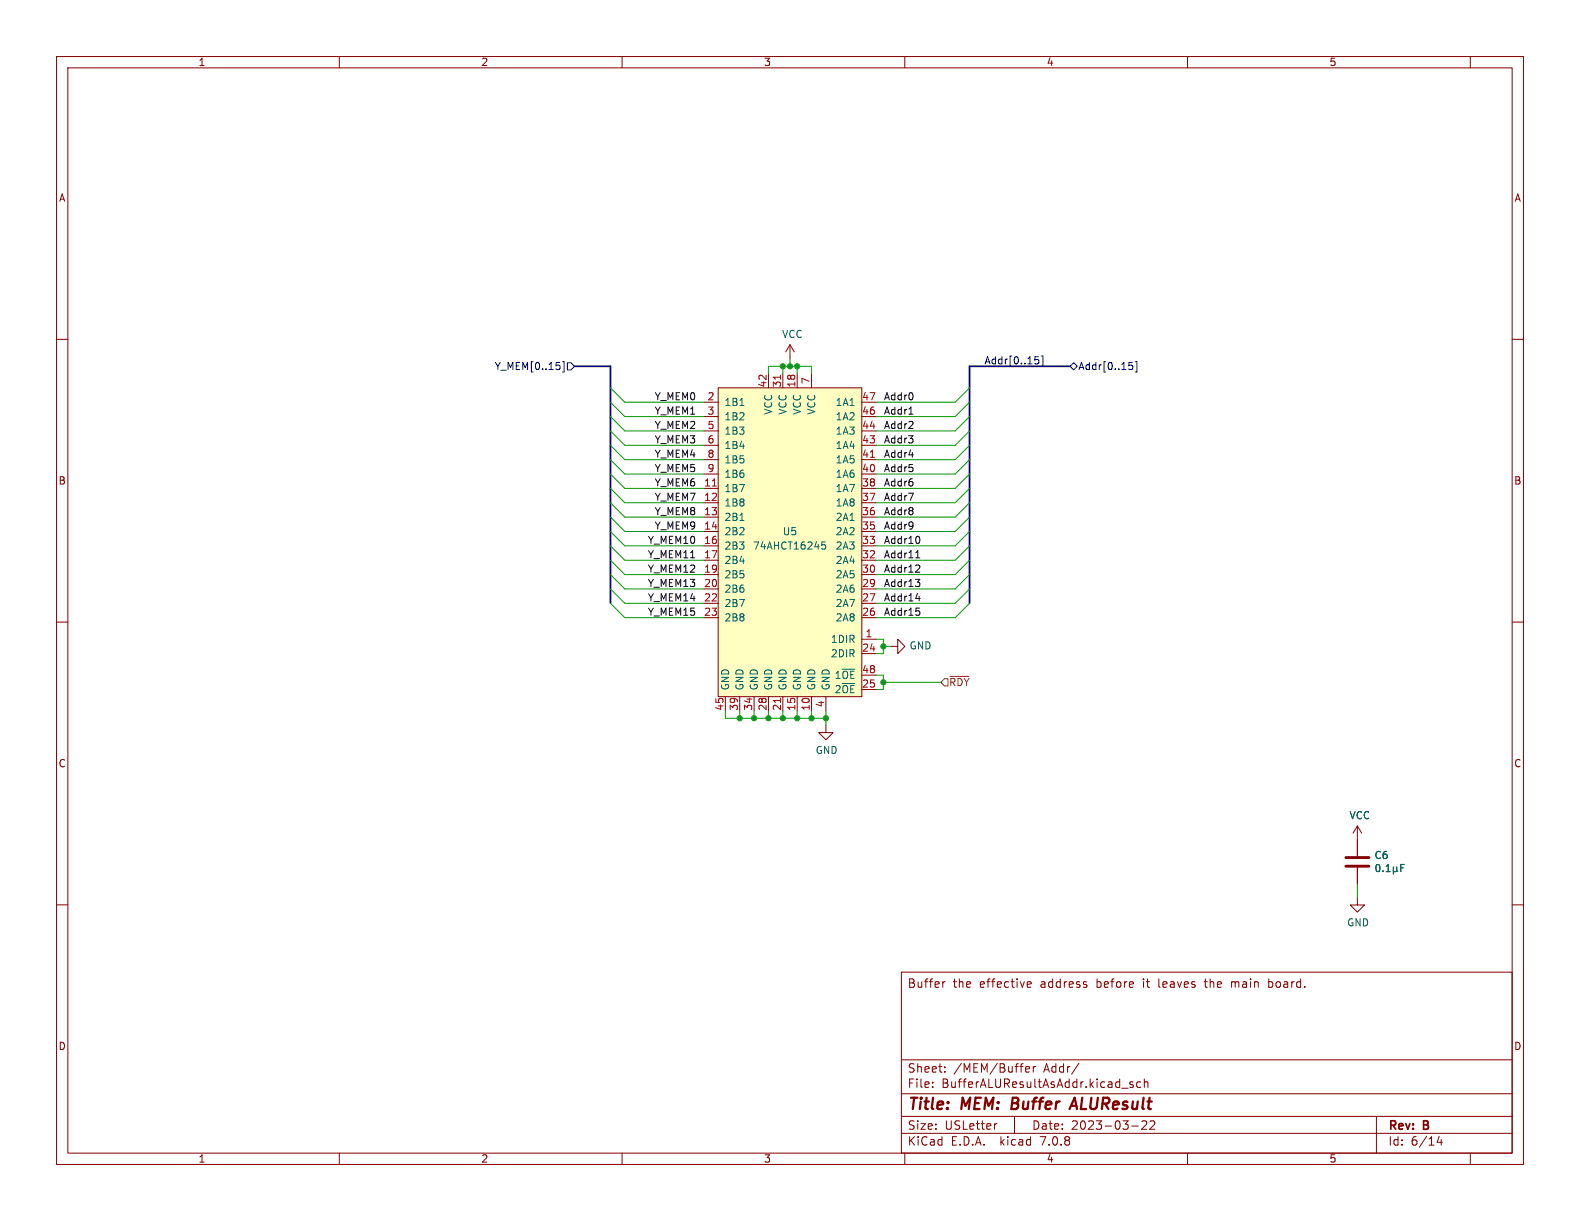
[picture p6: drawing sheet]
<svg xmlns="http://www.w3.org/2000/svg" width="279mm" height="216mm" viewBox="0 0 279 216" stroke-linecap="round" stroke-linejoin="round" font-family="sans-serif">
<defs><g id="words">
<g font-size="2.8" fill="#840000">
<text x="160.4" y="196.8">Title:</text>
<text x="170.1" y="196.8">MEM:</text>
<text x="179.7" y="196.8">Buffer</text>
<text x="191.1" y="196.8">ALUResult</text>
</g>
<g font-size="2.1" fill="#840000">
<text x="160.4" y="174.9">Buffer</text>
<text x="168.5" y="174.9">the</text>
<text x="173.3" y="174.9">effective</text>
<text x="184.2" y="174.9">address</text>
<text x="194.2" y="174.9">before</text>
<text x="202.5" y="174.9">it</text>
<text x="205.4" y="174.9">leaves</text>
<text x="213.8" y="174.9">the</text>
<text x="218.6" y="174.9">main</text>
<text x="225.3" y="174.9">board.</text>
<text x="160.4" y="189.9">Sheet:</text>
<text x="168.6" y="189.9">/MEM/Buffer</text>
<text x="184.6" y="189.9">Addr/</text>
<text x="160.4" y="192.6">File:</text>
<text x="166.5" y="192.6">BufferALUResultAsAddr.kicad_sch</text>
<text x="160.4" y="202.8">KiCad</text>
<text x="160.4" y="200">Size:</text>
<text x="167.1" y="200">USLetter</text>
<text x="168.1" y="202.8">E.D.A.</text>
<text x="177" y="202.8">kicad</text>
<text x="182.4" y="200">Date:</text>
<text x="184.2" y="202.8">7.0.8</text>
<text x="189.4" y="200">2023-03-22</text>
<text x="245.4" y="200.2">Rev:</text>
<text x="245.4" y="202.8">Id:</text>
<text x="249.5" y="202.8">6/14</text>
<text x="251.8" y="200.2">B</text>
</g>
<g font-size="1.8" fill="#840000">
<text x="35" y="11.9">1</text>
<text x="85" y="11.9">2</text>
<text x="135" y="11.9">3</text>
<text x="185" y="11.9">4</text>
<text x="235" y="11.9">5</text>
<text x="10.3" y="35.9">A</text>
<text x="267.7" y="35.9">A</text>
<text x="10.3" y="85.9">B</text>
<text x="267.7" y="85.9">B</text>
<text x="10.3" y="135.9">C</text>
<text x="267.7" y="135.9">C</text>
<text x="10.3" y="185.9">D</text>
<text x="267.7" y="185.9">D</text>
<text x="35" y="205.8">1</text>
<text x="85" y="205.8">2</text>
<text x="135" y="205.8">3</text>
<text x="185" y="205.8">4</text>
<text x="235" y="205.8">5</text>
</g>
<g font-size="1.8" fill="#006464">
<text x="138.2" y="60">VCC</text>
<text x="128" y="72">1B1</text>
<text x="147.7" y="72">1A1</text>
<text x="128" y="74.5">1B2</text>
<text x="128" y="77.1">1B3</text>
<text x="136.8" y="73.4" transform="rotate(-90 136.8 73.4)">VCC</text>
<text x="139.3" y="73.4" transform="rotate(-90 139.3 73.4)">VCC</text>
<text x="141.8" y="73.4" transform="rotate(-90 141.8 73.4)">VCC</text>
<text x="144.4" y="73.4" transform="rotate(-90 144.4 73.4)">VCC</text>
<text x="147.7" y="77.1">1A3</text>
<text x="147.7" y="74.5">1A2</text>
<text x="128" y="79.6">1B4</text>
<text x="128" y="82.1">1B5</text>
<text x="147.7" y="82.1">1A5</text>
<text x="147.7" y="79.6">1A4</text>
<text x="128" y="87.2">1B7</text>
<text x="128" y="89.8">1B8</text>
<text x="128" y="84.7">1B6</text>
<text x="147.7" y="89.8">1A8</text>
<text x="147.7" y="87.2">1A7</text>
<text x="147.7" y="84.7">1A6</text>
<text x="128" y="92.3">2B1</text>
<text x="128" y="94.8">2B2</text>
<text x="138.3" y="94.8">U5</text>
<text x="147.7" y="94.8">2A2</text>
<text x="147.7" y="92.3">2A1</text>
<text x="128" y="97.4">2B3</text>
<text x="128" y="99.9">2B4</text>
<text x="133" y="97.4">74AHCT16245</text>
<text x="147.7" y="99.9">2A4</text>
<text x="147.7" y="97.4">2A3</text>
<text x="128" y="102.5">2B5</text>
<text x="128" y="105">2B6</text>
<text x="128" y="107.5">2B7</text>
<text x="147.7" y="107.5">2A7</text>
<text x="147.7" y="105">2A6</text>
<text x="147.7" y="102.5">2A5</text>
<text x="128" y="110.1">2B8</text>
<text x="146.8" y="113.9">1DIR</text>
<text x="147.7" y="110.1">2A8</text>
<text x="146.8" y="116.4">2DIR</text>
<text x="160.7" y="115">GND</text>
<text x="129.1" y="122.2" transform="rotate(-90 129.1 122.2)">GND</text>
<text x="131.7" y="122.2" transform="rotate(-90 131.7 122.2)">GND</text>
<text x="134.2" y="122.2" transform="rotate(-90 134.2 122.2)">GND</text>
<text x="136.8" y="122.2" transform="rotate(-90 136.8 122.2)">GND</text>
<text x="139.3" y="122.2" transform="rotate(-90 139.3 122.2)">GND</text>
<text x="141.8" y="122.2" transform="rotate(-90 141.8 122.2)">GND</text>
<text x="144.4" y="122.2" transform="rotate(-90 144.4 122.2)">GND</text>
<text x="146.9" y="122.2" transform="rotate(-90 146.9 122.2)">GND</text>
<text x="147.5" y="122.8">2~{OE}</text>
<text x="147.5" y="120.2">1~{OE}</text>
<text x="144.1" y="133.5">GND</text>
<text x="238.5" y="145.1">VCC</text>
<text x="243" y="152.1">C6</text>
<text x="238.1" y="164">GND</text>
</g>
<g font-size="1.8" fill="#000084">
<text x="87.4" y="65.6">Y_MEM[0..15]</text>
<text x="174" y="64.5">Addr[0..15]</text>
<text x="190.6" y="65.6">Addr[0..15]</text>
</g>
<g font-size="1.8" fill="#0f0f0f">
<text x="115.7" y="70.9">Y_MEM0</text>
<text x="156.2" y="70.9">Addr0</text>
<text x="115.7" y="75.9">Y_MEM2</text>
<text x="115.7" y="73.4">Y_MEM1</text>
<text x="156.2" y="73.4">Addr1</text>
<text x="156.2" y="75.9">Addr2</text>
<text x="115.7" y="83.6">Y_MEM5</text>
<text x="115.7" y="78.5">Y_MEM3</text>
<text x="115.7" y="81">Y_MEM4</text>
<text x="156.2" y="78.5">Addr3</text>
<text x="156.2" y="83.6">Addr5</text>
<text x="156.2" y="81">Addr4</text>
<text x="115.7" y="88.6">Y_MEM7</text>
<text x="115.7" y="86.1">Y_MEM6</text>
<text x="156.2" y="86.1">Addr6</text>
<text x="156.2" y="88.6">Addr7</text>
<text x="115.7" y="91.2">Y_MEM8</text>
<text x="115.7" y="93.7">Y_MEM9</text>
<text x="156.2" y="93.7">Addr9</text>
<text x="156.2" y="91.2">Addr8</text>
<text x="114.5" y="98.8">Y_MEM11</text>
<text x="114.5" y="96.3">Y_MEM10</text>
<text x="114.5" y="101.3">Y_MEM12</text>
<text x="156.2" y="101.3">Addr12</text>
<text x="156.2" y="96.3">Addr10</text>
<text x="156.2" y="98.8">Addr11</text>
<text x="114.5" y="103.9">Y_MEM13</text>
<text x="114.5" y="106.4">Y_MEM14</text>
<text x="156.2" y="103.9">Addr13</text>
<text x="156.2" y="106.4">Addr14</text>
<text x="114.5" y="109">Y_MEM15</text>
<text x="156.2" y="109">Addr15</text>
</g>
<g font-size="1.8" fill="#a90000">
<text x="125" y="70.9">2</text>
<text x="135.6" y="68.6" transform="rotate(-90 135.6 68.6)">42</text>
<text x="138.2" y="68.6" transform="rotate(-90 138.2 68.6)">31</text>
<text x="140.7" y="68.6" transform="rotate(-90 140.7 68.6)">18</text>
<text x="143.3" y="68" transform="rotate(-90 143.3 68)">7</text>
<text x="152.4" y="70.9">47</text>
<text x="125" y="73.4">3</text>
<text x="125" y="75.9">5</text>
<text x="152.4" y="75.9">44</text>
<text x="152.4" y="73.4">46</text>
<text x="125" y="78.5">6</text>
<text x="125" y="81">8</text>
<text x="125" y="83.6">9</text>
<text x="152.4" y="83.6">40</text>
<text x="152.4" y="81">41</text>
<text x="152.4" y="78.5">43</text>
<text x="124.4" y="86.1">11</text>
<text x="124.4" y="88.6">12</text>
<text x="152.4" y="88.6">37</text>
<text x="152.4" y="86.1">38</text>
<text x="124.4" y="91.2">13</text>
<text x="124.4" y="93.7">14</text>
<text x="152.4" y="93.7">35</text>
<text x="152.4" y="91.2">36</text>
<text x="124.4" y="96.3">16</text>
<text x="124.4" y="98.8">17</text>
<text x="124.4" y="101.3">19</text>
<text x="152.4" y="101.3">30</text>
<text x="152.4" y="98.8">32</text>
<text x="152.4" y="96.3">33</text>
<text x="124.4" y="103.9">20</text>
<text x="124.4" y="106.4">22</text>
<text x="152.4" y="106.4">27</text>
<text x="152.4" y="103.9">29</text>
<text x="124.4" y="109">23</text>
<text x="152.4" y="109">26</text>
<text x="153" y="112.8">1</text>
<text x="152.4" y="115.3">24</text>
<text x="152.4" y="119.1">48</text>
<text x="128" y="125.8" transform="rotate(-90 128 125.8)">45</text>
<text x="130.6" y="125.8" transform="rotate(-90 130.6 125.8)">39</text>
<text x="133.1" y="125.8" transform="rotate(-90 133.1 125.8)">34</text>
<text x="135.6" y="125.8" transform="rotate(-90 135.6 125.8)">28</text>
<text x="138.2" y="125.8" transform="rotate(-90 138.2 125.8)">21</text>
<text x="140.7" y="125.8" transform="rotate(-90 140.7 125.8)">15</text>
<text x="143.3" y="125.8" transform="rotate(-90 143.3 125.8)">10</text>
<text x="145.8" y="125.2" transform="rotate(-90 145.8 125.2)">4</text>
<text x="152.4" y="121.7">25</text>
</g>
<text font-size="1.8" fill="#725600" x="167.7" y="121.5">~{RDY}</text>
</g></defs>
<g fill="none" stroke="#840000" stroke-width=".18">
<path d="M10 10h259.4v195.9h-259.4zM12 12h255.4v191.9h-255.4zM60 10v2M110 10v2M160 10v2M210 10v2M260 10v2M10 60h2M267.4 60h2M124.5 71.1h2.5M124.5 73.7h2.5M124.5 78.7h2.5"/>
<path d="M124.5 76.2h2.5M127 68.6h25.4v54.6h-25.4zM135.9 66v2.6M138.4 66v2.6M139.7 61l-.8 1.2M139.7 61v2.5M139.7 61l.8 1.2M141 66v2.6M143.5 66v2.6M152.4 71.1h2.5M152.4 73.7h2.5M152.4 78.7h2.5"/>
<path d="M152.4 76.2h2.5M124.5 86.4h2.5M124.5 88.9h2.5M124.5 91.4h2.5M124.5 94h2.5M124.5 96.5h2.5M124.5 99.1h2.5M124.5 83.8h2.5M124.5 81.3h2.5M152.4 86.4h2.5M152.4 88.9h2.5M152.4 91.4h2.5"/>
<path d="M152.4 94h2.5M152.4 96.5h2.5M152.4 99.1h2.5M152.4 83.8h2.5M152.4 81.3h2.5M10 110h2M124.5 101.6h2.5M124.5 104.1h2.5M124.5 106.7h2.5M124.5 109.2h2.5M152.4 113h2.5M152.4 101.6h2.5"/>
<path d="M152.4 104.1h2.5M152.4 106.7h2.5M152.4 109.2h2.5M152.4 115.6h2.5M152.4 119.4h2.5M157.5 114.3h1.2v-1.3l1.3 1.3-1.3 1.3v-1.3M267.4 110h2M128.3 123.2v2.5M130.8 123.2v2.5M133.3 123.2v2.5M135.9 123.2v2.5M138.4 123.2v2.5"/>
<path d="M141 123.2v2.5M143.5 123.2v2.5M146 128.3v1.2h1.3l-1.3 1.3-1.2-1.3h1.2M146 123.2v2.5M152.4 121.9h2.5M10 160h2M240 158.8v1.2h1.3l-1.3 1.3-1.2-1.3h1.2M240 146.1l-.7 1.2M240 146.1v5.3M240 153.4v2.8M240 146.1l.8 1.2M267.4 160h2"/>
<path d="M159.4 171.9h108v32h-108zM166.7 173.6v1M167.1 173.6l-.2 .1-.2 .2M181.6 173.8l.3-.2h.2l.3 .2v.1l-.8 .2M181.6 174.4l.3 .2 .4-.1M212.9 173.6h.6M217.8 173.6v1M218 173.6l-.2 .1M224.4 174.5l.4 .1M224.4 173.1v1.5M224.8 173.6l-.4 .1M159.4 197.4h108"/>
<path d="M159.4 193.4h108M159.4 187.4h108M164.9 192.1v.2M164.9 191.4v.1M167.1 189.4v.2M167.1 188.7v.1M176.3 198.7l-.3 .1M179.4 197.4v3M181.4 189.1l.7-.2-.1-.2-.4-.1-.2 .2v.7h.6M182.7 188.6v1M183.1 188.6l-.2 .1-.2 .2M190.8 188l-1.3 1.9"/>
<path d="M198.4 192.4h1.1M200.1 199.1h1.2M200.4 191.4l-.4-.1-.2 .2 .1 .2 .5 .2v.3h-.6M201.7 191.4l-.4-.1-.3 .3v.4l.1 .2h.6M201.9 198.3l.6-.1 .2 .1 .1 .3-.9 1.1h.9M202.4 191.4l.2-.1 .3 .1 .1 .9M202.4 190.8v1.5M203.4 198.3l.5-.1 .2 .1 .1 .3-.9 1.1h.9M243.4 197.4v6.5M60 203.9v2M110 203.9v2M159.4 200.4h108"/>
<path d="M160 203.9v2M210 203.9v2M254.5 200.9l-.4 1.1h1M254.9 201.5v1M260 203.9v2"/>
</g>
<path d="M179.1 194.1l-.3 2h.8M189.1 196.1l.9-2 .5 2M189.4 195.5h.9" fill="none" stroke="#840000" stroke-width=".4"/>
<path d="M127 68.6h25.4v54.6h-25.4z" fill="#ffffc2" stroke="#ffffc2" stroke-width=".18"/>
<path d="M138 66.3v.8M126 85.9h.7M153.9 80.9h.7M138 123.5v.7" fill="none" stroke="#a90000" stroke-width=".18"/>
<g fill="none" stroke="#006464" stroke-width=".18">
<path d="M130.8 71.7h.8M130.8 92h.8M146 95.8h-.6l-.1 .6 .2-.1 .4 .1 .1 .2v.4l-.2 .1-.5-.1M243.5 152.9h.1a.68 .68 0 0 1 .4 .6 .68 .68 0 0 1-.4 .6 .84 .84 0 0 1-.1-1.2zM244.6 154v.1M245.1 154.1h.7M245.1 153.2l.4-.3v1.2M246.4 153.9l.2 .2h.2l.2-.2M246.4 153.3v1.2M247 153.9l.2 .2M247 153.3v.6M247.7 153.5h.4"/>
<path d="M248.3 152.9h-.6v1.2"/>
</g>
<path d="M238 153.2h4.1M238 151.6h4.1" fill="none" stroke="#840000" stroke-width=".51"/>
<path d="M99.5 64h.3v1.8h-.3M100.3 64.1h.7l.6 .7-.6 .6h-.7zM183 63.1h.6M183 63.6h.5l.2 .2-.1 .5h-.6M184.1 63h.3v1.8h-.3M189.2 64.8l.7-.7 .6 .7-.6 .6zM199.7 64.1h.6M199.7 64.6h.4l.2 .2-.1 .5h-.5M200.7 64h.3v1.8h-.3" fill="none" stroke="#000084" stroke-width=".18"/>
<path d="M168 119.6h3.3M167 120h.6v1.3h-.6l-.6-.6z" fill="none" stroke="#725600" stroke-width=".18"/>
<g fill="none" stroke="#0f0f0f" stroke-width=".18">
<path d="M160.7 73.2h.8M160.7 87.2h.8l-.5 1.3M160.7 80.4h.8M161.9 98.6h.8M162.2 97.5l.1-.1v1.2M162.4 94.8a.79 .79 0 0 1 0 1.3M162.4 99.9l.3 .2-.1 .4-.7 .7h.8M161.9 102.4h.8l-.5 .5M161.9 105.8h.8M162 107.5h.6M162.4 108l.3 .3v.3l-.3 .2M162.4 102.9l.3 .3v.3l-.3 .2"/>
<path d="M162.5 105.4v.9"/>
</g>
<path d="M101.6 64.8h6.3v41.9M189.2 64.8h-17.8v41.9" fill="none" stroke="#000084" stroke-width=".3"/>
<g fill="none" stroke="#009600" stroke-width=".18">
<path d="M107.9 76.2l2.6 2.5h14M107.9 71.1l2.6 2.6h14M107.9 73.7l2.6 2.5h14M107.9 78.7l2.6 2.6h14M107.9 68.6l2.6 2.5h14M135.9 66v-1.2h7.6v1.2M138.4 64.8v1.2M139.7 63.5v1.3M141 64.8v1.2M171.4 76.2l-2.5 2.5h-14M171.4 71.1l-2.5 2.6h-14M171.4 73.7l-2.5 2.5h-14"/>
<path d="M171.4 78.7l-2.5 2.6h-14M171.4 68.6l-2.5 2.5h-14M107.9 81.3l2.6 2.5h14M107.9 96.5l2.6 2.6h14M107.9 83.8l2.6 2.6h14M107.9 94l2.6 2.5h14M107.9 99.1l2.6 2.5h14M107.9 86.4l2.6 2.5h14M107.9 91.4l2.6 2.6h14M107.9 88.9l2.6 2.5h14M171.4 81.3l-2.5 2.5h-14M171.4 96.5l-2.5 2.6h-14"/>
<path d="M171.4 83.8l-2.5 2.6h-14M171.4 94l-2.5 2.5h-14M171.4 99.1l-2.5 2.5h-14M171.4 86.4l-2.5 2.5h-14M171.4 91.4l-2.5 2.6h-14M171.4 88.9l-2.5 2.5h-14M107.9 101.6l2.6 2.5h14M107.9 106.7l2.6 2.5h14M107.9 104.1l2.6 2.6h14M154.9 113h1.3v2.6h-1.3M154.9 119.4h1.3v2.5h-1.3M156.2 114.3h1.3"/>
<path d="M171.4 101.6l-2.5 2.5h-14M171.4 106.7l-2.5 2.5h-14M171.4 104.1l-2.5 2.6h-14M128.3 125.7v1.3h17.7M130.8 125.7v1.3M133.3 125.7v1.3M135.9 125.7v1.3M138.4 125.7v1.3M141 125.7v1.3M143.5 125.7v1.3M146 125.7v2.6M156.2 120.7h10.2"/>
<path d="M240 156.2v2.6"/>
</g>
<g fill="#009600" stroke="#009600" stroke-width=".18">
<circle cx="146" cy="127" r=".46"/>
<circle cx="143.5" cy="127" r=".46"/>
<circle cx="130.8" cy="127" r=".46"/>
<circle cx="133.3" cy="127" r=".46"/>
<circle cx="138.4" cy="127" r=".46"/>
<circle cx="141" cy="127" r=".46"/>
<circle cx="135.9" cy="127" r=".46"/>
<circle cx="156.2" cy="114.3" r=".46"/>
<circle cx="156.2" cy="120.7" r=".46"/>
<circle cx="138.4" cy="64.8" r=".46"/>
<circle cx="139.7" cy="64.8" r=".46"/>
<circle cx="141" cy="64.8" r=".46"/>
</g>
<use href="#words"/>
</svg>
